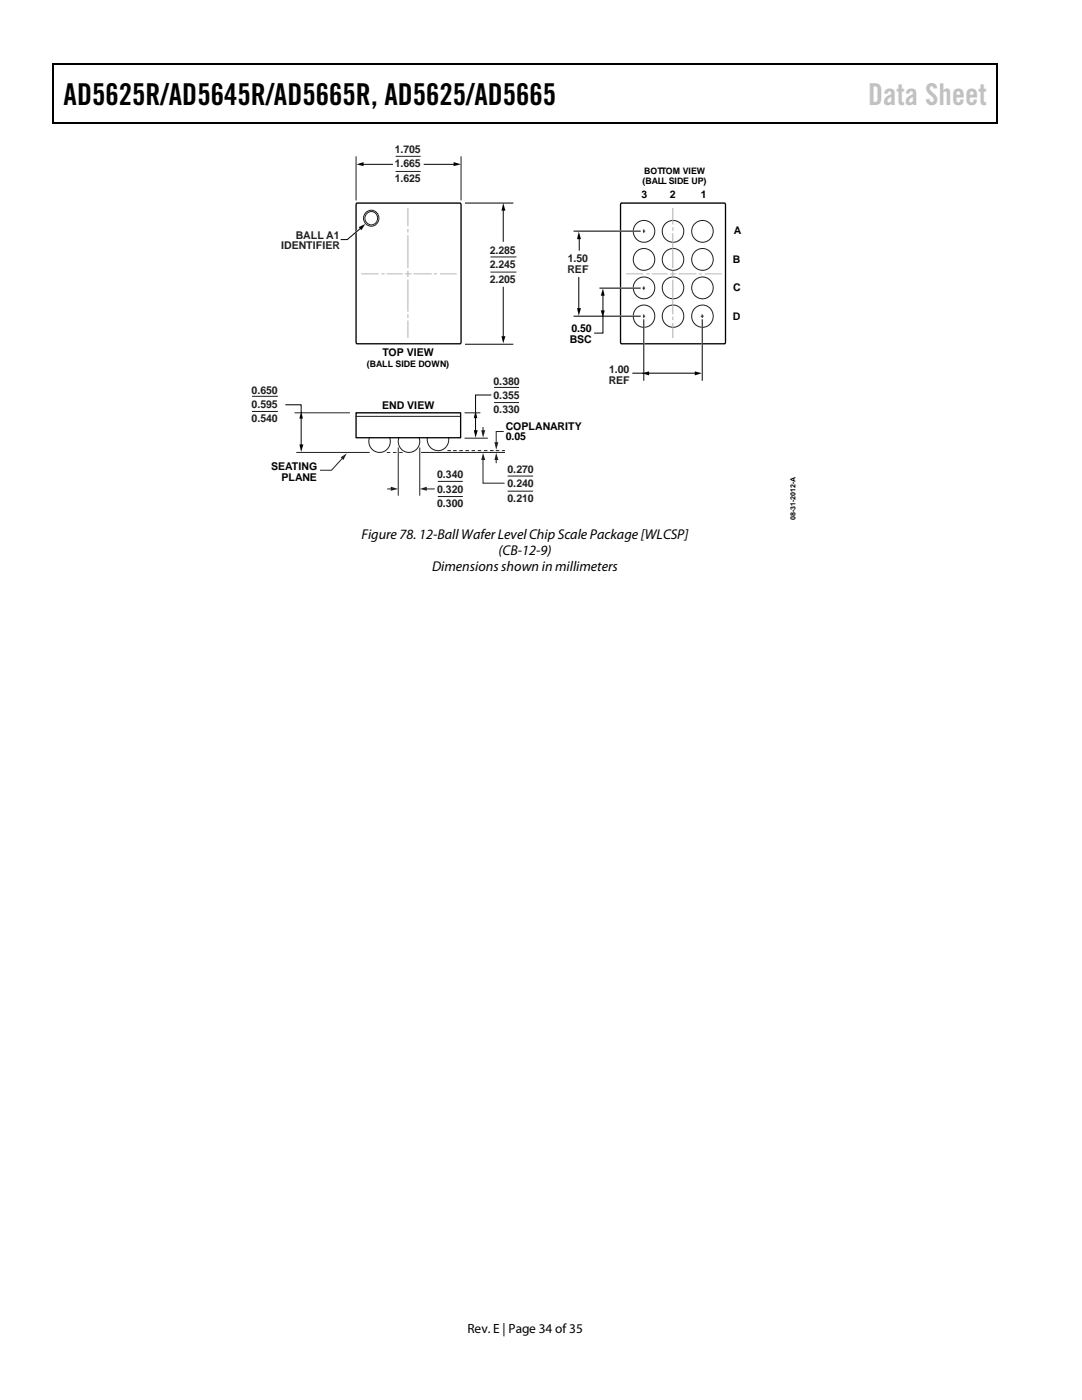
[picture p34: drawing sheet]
<svg xmlns="http://www.w3.org/2000/svg" width="216mm" height="279mm" viewBox="0 0 216 279" stroke-linecap="round" stroke-linejoin="round" font-family="sans-serif">
<defs><g id="words">
<text font-size="6" x="12.7" y="20.9">AD5625R/AD5645R/AD5665R, AD5625/AD5665</text>
<text font-size="6" fill="#c1c1c1" x="173.2" y="20.9">Data Sheet</text>
<g font-size="2.8">
<text x="72.1" y="107.5">Figure 78. 12-Ball Wafer Level Chip Scale Package [WLCSP]</text>
<text x="86.2" y="113.9">Dimensions shown in millimeters</text>
<text x="99.5" y="110.7">(CB-12-9)</text>
</g>
<text font-size="2.7" x="93.3" y="266">Rev. E | Page 34 of35</text>
<g font-size="2.1" fill="#221e1f">
<text x="78.8" y="30.6">1.705</text>
<text x="78.8" y="33.4">1.665</text>
<text x="78.8" y="36.3">1.625</text>
<text x="59" y="47.6">BALL A1</text>
<text x="56.1" y="49.8">IDENTIFIER</text>
<text x="97.7" y="50.7">2.285</text>
<text x="97.7" y="53.5">2.245</text>
<text x="113.3" y="52.4">1.50</text>
<text x="97.7" y="56.4">2.205</text>
<text x="113.2" y="54.5">REF</text>
<text x="98.5" y="76.7">0.380</text>
<text x="121.5" y="76.6">REF</text>
<text x="121.5" y="74.5">1.00</text>
<text x="50.2" y="78.5">0.650</text>
<text x="50.2" y="81.4">0.595</text>
<text x="98.5" y="79.6">0.355</text>
<text x="98.5" y="82.4">0.330</text>
<text x="50.2" y="84.2">0.540</text>
<text x="87.2" y="95.5">0.340</text>
<text x="101.3" y="94.4">0.270</text>
<text x="87.2" y="101.2">0.300</text>
<text x="87.2" y="98.3">0.320</text>
<text x="101.3" y="97.3">0.240</text>
<text x="101.3" y="100.1">0.210</text>
</g>
<g font-size="2.1">
<text x="128" y="39.5">3</text>
<text x="133.7" y="39.5">2</text>
<text x="139.9" y="39.5">1</text>
<text x="146.4" y="46.6">A</text>
<text x="146.2" y="52.6">B</text>
<text x="146.3" y="58.1">C</text>
<text x="146.3" y="63.9">D</text>
<text x="76.3" y="71.1">TOP VIEW</text>
<text x="113.7" y="68.4">BSC</text>
<text x="114" y="66.3">0.50</text>
<text x="76.3" y="81.5">END VIEW</text>
<text x="100.9" y="85.7">COPLANARITY</text>
<text x="100.9" y="87.9">0.05</text>
<text x="54.1" y="93.9">SEATING</text>
<text x="56.1" y="96">PLANE</text>
</g>
<g font-size="1.8">
<text x="128.6" y="34.8">BOTTOM VIEW</text>
<text x="128.2" y="36.7">(BALL SIDE UP)</text>
<text x="73.2" y="73.2">(BALL SIDE DOWN)</text>
</g>
<text font-size="1.4" x="158.7" y="103.8" transform="rotate(-90 158.7 103.8)">08-31-2012-A</text>
</g></defs>
<path d="M10.5 12.7h.3v1h-.3zM10.5 12.7h.3v.3h-.3zM133.3 12.7h.3v.3h-.3zM198.8 12.7h.2v1h-.2zM198.8 12.7h.2v.3h-.2zM10.5 24.4h.3v.2h-.3zM71.1 32.8l1.4-.4v.8zM90.5 32.4l1.5 .4-1.5 .4zM133.1 24.4h.2v.2h-.2zM198.8 24.4h.2v.2h-.2zM115.5 46.2l.4 1.5h-.8zM115.1 61.5h.8l-.4 1.5z" fill="#000"/>
<path d="M10.7 13.7v10.7M10.8 12.8h122.5M133.6 12.8h65.2M198.9 13.7v10.7M10.8 24.5h188" fill="none" stroke="#000" stroke-width=".25"/>
<g fill="none" stroke="#221e1f" stroke-width=".2">
<path d="M71 31.2v8.8M78.9 31.2h5M78.9 34.2h5M92 31.2v8.8M97.9 51.3h5.1M97.9 54.3h5.1M50.3 79.1h5.1M50.3 82.1h5.1M58.8 82.4h11M59.1 90.3h14.7M87.4 96.1h4.9M87.4 99.1h4.9"/>
<circle cx="75.7" cy="88.1" r="2.16"/>
<circle cx="81.6" cy="88.1" r="2.17"/>
<circle cx="87.4" cy="87.8" r="2.16"/>
</g>
<path d="M72.3 32.8h6.1M84.5 32.8h6.3M115.5 55.3v6.5M115.6 47.5v2.5" fill="none" stroke="#000" stroke-width=".2"/>
<path d="M71.1 40.6h20.8v28h-20.8z" fill="none" stroke="#000" stroke-width=".26"/>
<g fill="none" stroke="#b3b3b3" stroke-width=".2">
<path d="M72.2 54.7h3.2M76.2 54.7h.5M77.3 54.7h3M80.9 54.7h1.1M81.4 47v6.4M81.4 55.9v6.2M81.4 41.6v3.5M81.4 45.8v.5M81.4 54.1v1.1M82.6 54.7h3.4M86.7 54.7h.4M87.9 54.7h3.1"/>
<path d="M81.4 64.1v3.3M81.4 62.8v.6"/>
</g>
<path d="M71 82.4h20.9v5h-20.9z" fill="#fff" stroke="#000" stroke-width=".26"/>
<path d="M123.9 40.6h20.8v28h-20.8z" fill="none" stroke="#000" stroke-width=".26"/>
<g fill="none" stroke="#221e1f" stroke-width=".2">
<path d="M128.3 57.5h.3M128.4 46.1h.2M128.5 45.8v.7M128.5 57.1v.8M128.4 63.1h.2M128.5 62.7v.8M139.9 63.1h.4M140.1 62.7v.8"/>
<circle cx="74" cy="43.6" r="1.56"/>
<circle cx="74.1" cy="43.6" r="1.29"/>
<circle cx="128.5" cy="51.8" r="2.17"/>
<circle cx="128.5" cy="46.2" r="2.17"/>
<circle cx="128.5" cy="57.5" r="2.17"/>
<circle cx="134.3" cy="46.2" r="2.16"/>
<circle cx="134.3" cy="57.5" r="2.16"/>
<circle cx="134.3" cy="51.8" r="2.16"/>
<circle cx="140.2" cy="51.8" r="2.16"/>
<circle cx="140.2" cy="57.5" r="2.16"/>
<circle cx="140.2" cy="46.2" r="2.16"/>
<circle cx="128.5" cy="63.1" r="2.19"/>
<circle cx="134.3" cy="63.1" r="2.18"/>
<circle cx="140.1" cy="63.1" r="2.18"/>
</g>
<path d="M71.3 46l-.5 .6M121.8 57.5h6.3M123.2 46.1h3.4M121.8 63.1h6.2M128.5 63.8v6.4M140.1 63.5v6.7" fill="none" stroke="#fff" stroke-width=".26"/>
<g fill="none" stroke="#000" stroke-width=".2">
<path d="M72 45.5l-2.7 2.3h-1.3M92.8 40.5h9.6M100.4 41.8v6.5M100.4 57.2v10.2M114.4 46.1h13.4M119.6 57.5h8.2M120.3 58.7v3.5M92.8 68.7h9.6M98 78.8h-3.1v3.6M114.4 63.1h13.4M120.3 62.9v3.6h-1.7M126.2 74.5h2.2"/>
<path d="M128.5 63.7v12.3M129.3 74.5h9.6M140.1 63.7v12.3M56.9 80.8h3.2v1.7M60.1 83.3v5.7M94.9 83.1v3"/>
</g>
<path d="M71.6 45.3l1.3-.6-.8 1.2zM100.4 40.5l.5 1.5h-.8zM120.3 57.6l.4 1.4h-.8zM100.1 67.1h.8l-.5 1.4zM119.9 61.9h.8l-.4 1.5zM128 74.5l1.5-.4v.8zM138.6 74.1l1.4 .4-1.4 .4zM59.7 88.7h.8l-.4 1.5zM60.1 82l.3 1.5h-.7zM94.5 85.9h.8l-.4 1.5zM94.9 81.9l.3 1.6h-.7z" fill="#000"/>
<g fill="none" stroke="#b3b3b3" stroke-width=".2">
<path d="M125 54.7h3.3M129.1 54.7h.4M130.1 54.7h3M133.8 54.7h1.1M134.2 41.6v3.1M134.2 45.4v.5M134.2 46.7v6.7M134.2 54.1v1.1M134.2 55.9v6.8M135.5 54.7h3.4M139.5 54.7h.4M140.7 54.7h3.2"/>
<path d="M134.2 63.3v.5M134.2 64.5v2.9"/>
</g>
<path d="M68.4 91.4l-2.3 2.4h-2.2" fill="none" stroke="#231f20" stroke-width=".2"/>
<path d="M68 91.3l1.2-.8-.7 1.3z" fill="#231f20"/>
<path d="M98.6 77.3h5M84 90.3h16.8M92.7 87.5h4.6M92.7 82.4h3.2M98.6 80.3h5M101.3 95h5.1M101.3 98h5.1" fill="none" stroke="#221e1f" stroke-width=".2"/>
<path d="M79.6 90.2v.2h.7v-.2zM78.4 90.2v.2h.7v-.2zM77.2 90.2v.2h.7v-.2z" fill="#221e1f"/>
<path d="M100.2 89.9v.1h.6v-.1zM98.9 89.9v.1h.7v-.1zM97.8 89.9v.1h.7v-.1zM96.6 89.9v.1h.7v-.1zM95.3 89.9v.1h.7v-.1zM94.1 89.9v.1h.7v-.1zM92.9 89.9v.1h.7v-.1zM91.6 89.9v.1h.7v-.1zM90.4 89.9v.1h.7v-.1zM89.3 89.9v.1h.7v-.1z" fill="#000"/>
<path d="M99 91.5v.8" fill="none" stroke="#231f20" stroke-width=".2"/>
<path d="M99 90.4l.4 1.4h-.7z" fill="#231f20"/>
<path d="M100.5 86.1h-1.5v2.4" fill="none" stroke="#231f20" stroke-width=".2"/>
<path d="M98.7 88.3h.7l-.4 1.5z" fill="#231f20"/>
<path d="M96.4 85.3v.8" fill="none" stroke="#231f20" stroke-width=".2"/>
<path d="M96 85.9h.8l-.4 1.5z" fill="#231f20"/>
<path d="M96.4 91.5v4.9h4.3" fill="none" stroke="#231f20" stroke-width=".2"/>
<path d="M96.4 90.4l.4 1.4h-.8z" fill="#231f20"/>
<path d="M77.4 97.6h.8M79.5 89.4v9.4M83.8 89.4v9.4" fill="none" stroke="#231f20" stroke-width=".2"/>
<path d="M78 97.1l1.5 .5-1.5 .3z" fill="#231f20"/>
<path d="M84.9 97.6h1.8" fill="none" stroke="#231f20" stroke-width=".2"/>
<path d="M83.8 97.6l1.4-.5v.8z" fill="#231f20"/>
<path d="M71 83.1h20.8" fill="none" stroke="#221e1f" stroke-width=".2"/>
<use href="#words"/>
</svg>
